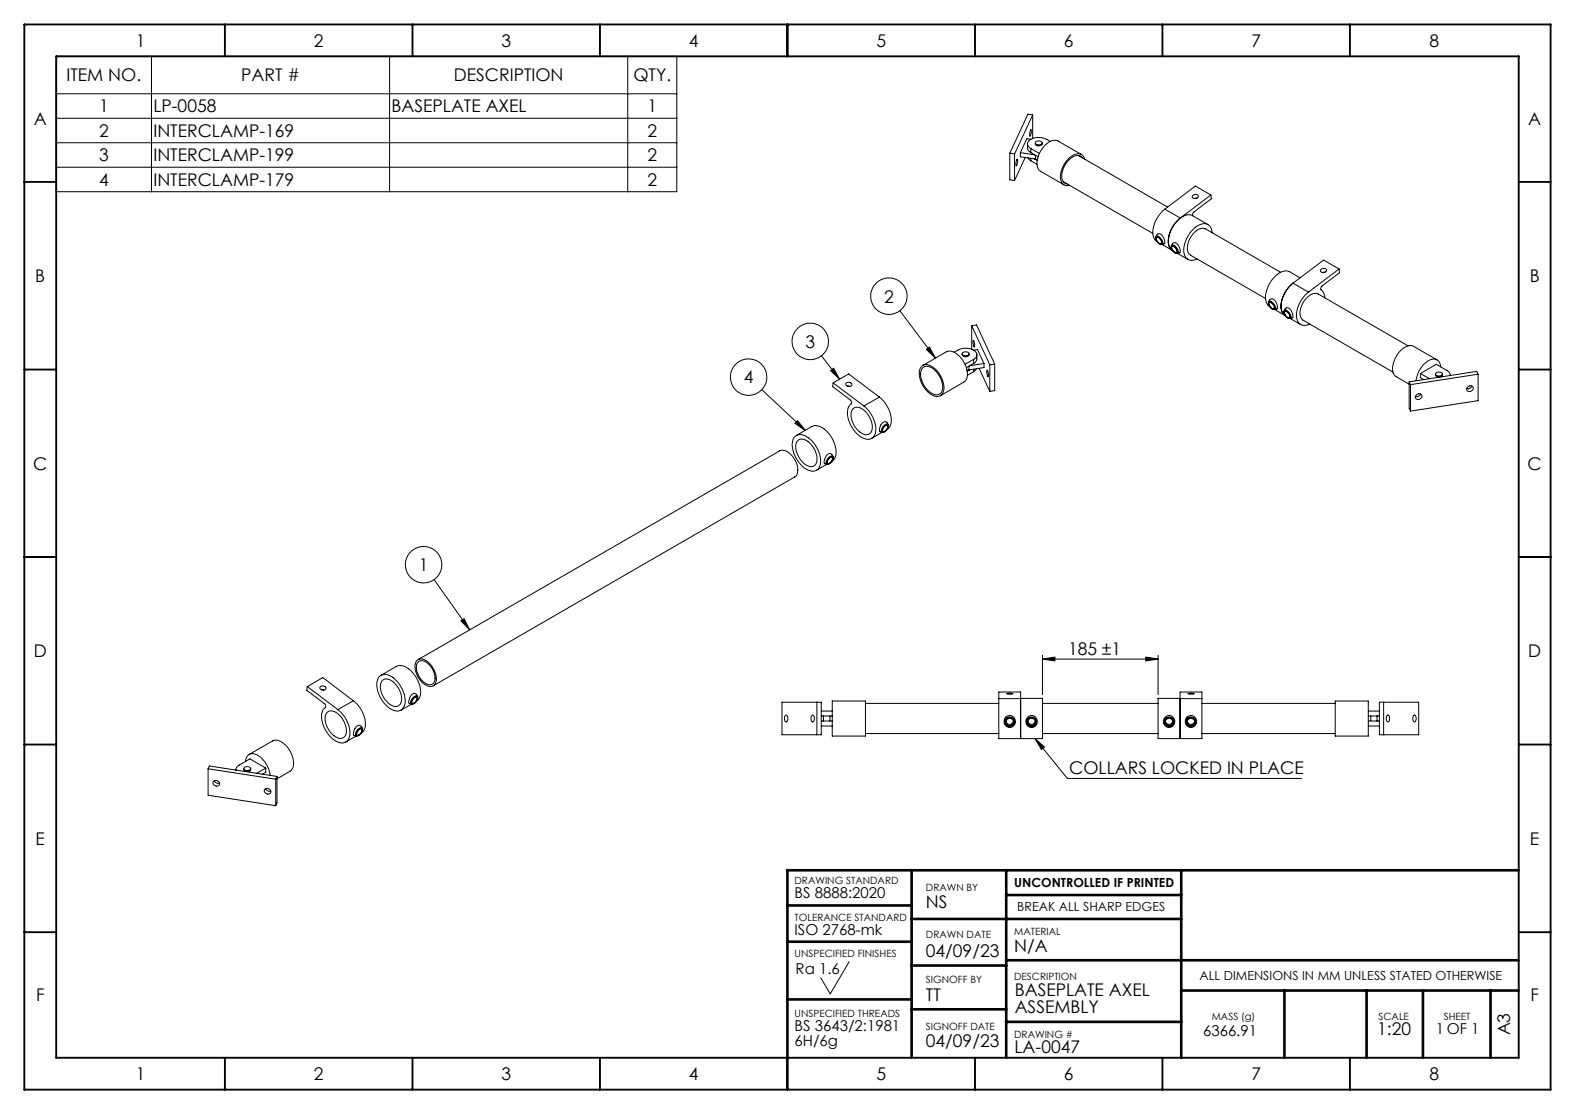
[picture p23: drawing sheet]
<svg xmlns="http://www.w3.org/2000/svg" width="594mm" height="420mm" viewBox="0 0 594 420" stroke-linecap="round" stroke-linejoin="round" font-family="sans-serif">
<defs><g id="words">
<g font-size="6.6">
<text x="51.2" y="17.6">1</text>
<text x="118.4" y="17.6">2</text>
<text x="189.1" y="17.6">3</text>
<text x="259.8" y="17.6">4</text>
<text x="330.5" y="17.6">5</text>
<text x="401.2" y="17.6">6</text>
<text x="472" y="17.6">7</text>
<text x="539.1" y="17.6">8</text>
<text x="25.1" y="30.7">ITEM NO.</text>
<text x="91" y="30.7">PART #</text>
<text x="171.1" y="30.7">DESCRIPTION</text>
<text x="238.9" y="30.7">QTY.</text>
<text x="12.8" y="47.3">A</text>
<text x="37.4" y="42.3">1</text>
<text x="57.9" y="42.3">LP-0058</text>
<text x="147.7" y="42.3">BASEPLATE AXEL</text>
<text x="244.2" y="42.3">1</text>
<text x="576.4" y="47.3">A</text>
<text x="37.4" y="51.6">2</text>
<text x="57.9" y="51.6">INTERCLAMP-169</text>
<text x="244.2" y="51.6">2</text>
<text x="37.4" y="60.8">3</text>
<text x="57.9" y="60.8">INTERCLAMP-199</text>
<text x="244.2" y="60.8">2</text>
<text x="37.4" y="70">4</text>
<text x="57.9" y="70">INTERCLAMP-179</text>
<text x="244.2" y="70">2</text>
<text x="13.3" y="106.3">B</text>
<text x="576.9" y="106.3">B</text>
<text x="333.4" y="114.1">2</text>
<text x="303.8" y="131.1">3</text>
<text x="280.5" y="144.6">4</text>
<text x="12.5" y="177">C</text>
<text x="576.1" y="177">C</text>
<text x="158" y="215.3">1</text>
<text x="12.8" y="247.7">D</text>
<text x="402.8" y="247">185 ±1</text>
<text x="576.3" y="247.7">D</text>
<text x="403.2" y="292">COLLARS LOCKED IN PLACE</text>
<text x="13.4" y="318.5">E</text>
<text x="577" y="318.5">E</text>
<text x="349.2" y="342.4">NS</text>
<text x="382.5" y="359.1">N/A</text>
<text x="349.2" y="360.7">04/09/23</text>
<text x="13.6" y="377.5">F</text>
<text x="349.2" y="377.3">TT</text>
<text x="382.7" y="375.7">BASEPLATE AXEL</text>
<text x="577.2" y="377.5">F</text>
<text x="382.7" y="382.1">ASSEMBLY</text>
<text x="349.2" y="394.8">04/09/23</text>
<text x="519.4" y="390.2">1:20</text>
<text x="569.5" y="390.4" transform="rotate(-90 569.5 390.4)">A3</text>
<text x="382.6" y="396.9">LA-0047</text>
<text x="51.2" y="407.2">1</text>
<text x="118.4" y="407.2">2</text>
<text x="189.1" y="407.2">3</text>
<text x="259.8" y="407.2">4</text>
<text x="330.5" y="407.2">5</text>
<text x="401.2" y="407.2">6</text>
<text x="472" y="407.2">7</text>
<text x="539.1" y="407.2">8</text>
</g>
<g font-size="5.7">
<text x="299.7" y="338.6">BS 8888:2020</text>
<text x="299.7" y="352.5">ISO 2768-mk</text>
<text x="300.1" y="367.4">Ra 1.6</text>
<text x="299.7" y="388.8">BS 3643/2:1981</text>
<text x="541.5" y="389.9">1 OF 1</text>
<text x="299.7" y="394.4">6H/6g</text>
<text x="453.7" y="390.6">6366.91</text>
</g>
<g font-size="4.7">
<text x="382.5" y="334.5">UNCONTROLLED IF PRINTED</text>
<text x="383.7" y="343.6">BREAK ALL SHARP EDGES</text>
<text x="452.4" y="369.5">ALL DIMENSIONS IN MM UNLESS STATED OTHERWISE</text>
</g>
<g font-size="3.8">
<text x="299.7" y="333.4">DRAWING STANDARD</text>
<text x="349.2" y="336">DRAWN BY</text>
<text x="299.7" y="347.2">TOLERANCE STANDARD</text>
<text x="349.2" y="353.9">DRAWN DATE</text>
<text x="382.5" y="352.5">MATERIAL</text>
<text x="299.7" y="360.7">UNSPECIFIED FINISHES</text>
<text x="349.2" y="370.8">SIGNOFF BY</text>
<text x="382.5" y="369.5">DESCRIPTION</text>
<text x="299.7" y="383.5">UNSPECIFIED THREADS</text>
<text x="349.2" y="388.2">SIGNOFF DATE</text>
<text x="457" y="384.6">MASS (g)</text>
<text x="519.9" y="384.6">SCALE</text>
<text x="544.5" y="384.6">SHEET</text>
<text x="382.5" y="391.3">DRAWING #</text>
</g>
</g></defs>
<g fill="none" stroke="#000" stroke-width=".71">
<path d="M9.2 9.2h575.6v401.7h-575.6zM84.8 9.2v12M155.6 9.2v12M226.3 9.2v12M297 9.2v12M367.7 9.2v12M438.4 9.2v12M509.1 9.2v12M21.2 21.2h551.6v377.6h-551.6zM9.2 68.6h12M572.8 68.6h12M9.2 139.3h12"/>
<path d="M572.8 139.3h12M9.2 210h12M572.8 210h12M9.2 280.7h12M572.8 280.7h12M9.2 351.5h12M572.8 351.5h12M84.8 398.8v12.1M155.6 398.8v12.1M226.3 398.8v12.1M297 398.8v12.1M367.7 398.8v12.1"/>
<path d="M438.4 398.8v12.1M509.1 398.8v12.1"/>
</g>
<g fill="none" stroke="#000" stroke-width=".99">
<path d="M343.8 328.1v70.7M379.5 328.1v70.7M379.5 337.5h66M445.5 328.1v70.7M572.8 328.1h-275.8v70.7M297 341.4h46.8M297 355.1h46.8M343.8 346.5h101.7M297 376.8h46.8M343.8 364.1h35.7M379.5 362.1h193.3M445.5 373.5h127.3"/>
<path d="M484.4 373.5v25.3M515.4 373.5v25.3M536.6 373.5v25.3M562.1 373.5v25.3M343.8 380.6h35.7M379.5 385.3h66"/>
</g>
<g fill="none" stroke="#000" stroke-width=".38">
<path d="M21.2 21.2h234.1v51.1h-234.1zM21.2 35.4h234.1M57.1 21.2v51.1M146.9 21.2v51.1M236.7 21.2v51.1M21.2 44.6h234.1M21.2 53.8h234.1M380.8 57.8l1.8 .3M380.8 57.8v10l1.8 .2M382.6 58.1v9.9M384.8 57.6v1.5l5.4 .8M384.8 57.6l5.4 .8"/>
<path d="M386.7 59.4l-4.1 8.6M387.5 54.3l.1 2 1.2 1.2M387.7 59.5l1.1 1.1M388.7 48.9a2.26 2.26 0 0 1-.2 2.5l-.2-.9zM388.8 52.5l-1.5-.2-2.5 5.3M388.8 56l3.2 1.9M388.8 56v1.5M388.8 59.7v.9M388.8 57.5l1.4 .9M389.5 43.4l-1.8-.3-6.9 14.7M389.5 43.4l-6.9 14.7M389.5 43.4v8.8"/>
<path d="M390.2 58.4l1.3 .7M390.2 59.9l1 .6M390.2 59.9l.3 .1M390.5 53.9a1.31 1.31 0 0 0 1.3 1.1 1.31 1.31 0 0 0 1.3-1.1M390.5 60l.8 .1M390.5 58.6v1.4M390.8 53.3a1.36 1.36 0 0 1 2.2 .8 1.39 1.39 0 0 1-1.4 .6 1.39 1.39 0 0 1-1.1-1zM396.1 53.3a6.8 6.8 0 0 0-7.7-.5 1.8 1.8 0 0 0-.9 1.7 1.8 1.8 0 0 0 1.3 1.5M406.7 58.6l33.7 19.5M407.9 58.3l-8.9-5.1a5 5 0 0 0-5.7 2.6 7.6 7.6 0 0 0-1.5 8.3l9.5 5.6M408.2 59.5a2.85 2.85 0 0 0-4.5 .3 7.8 7.8 0 0 0-2.7 8.7l1.5 .8M21.2 63.1h234.1"/>
<path d="M383.5 60.1a1.95 1.95 0 0 1 0 2.3l-.1 .1a2.38 2.38 0 0 1 .1-2.4zM388.8 60.6l2.3 1.4M401 68.5l33.8 19.5M409.1 60a2.68 2.68 0 0 0-4.5-1.4 9.5 9.5 0 0 0-4.4 9.7 2.46 2.46 0 0 0 3.2 1.6M439.3 78.9a10.7 10.7 0 0 0-4.1 10.8l1.2 1.4M439.3 78.9l5.8 3.3M449.9 73.7a1.15 1.15 0 0 1 1.2-.4 1.15 1.15 0 0 1 .8 .9 1.26 1.26 0 0 1-1.1 .7 1.26 1.26 0 0 1-1.2-.8zM451.4 74.7l-1 .1M456.7 73.5l.2 1.4-6.6 5-.5 .6 .1 .9M456.7 73.5l-11.6 8.7M456.7 73.5l-5.9-3.4-11.5 8.8M436 89.3a2.61 2.61 0 0 0 2.1 2.9"/>
<path d="M436 89.3l.7-1a1.79 1.79 0 0 1 2.2 1.5l.4 1.3-.3 .8M436 89.3a1.95 1.95 0 0 1 2.5 1.7v.9l-.3 .3M436.1 89.4a1.92 1.92 0 0 1 1.9 2.6 2.21 2.21 0 0 1-1.9-2.6zM436.3 89.6a1.73 1.73 0 0 1 1.6 2.2 1.8 1.8 0 0 1-1.6-2.2zM438.1 92.2h.1M438.2 92.1l4 2.3M439.1 91.9l-.9 .3M441.8 92.6a2.41 2.41 0 0 0 2.2 2.9M441.8 92.6l.4-.7a1.41 1.41 0 0 1 1.5-.3 1.41 1.41 0 0 1 .9 1.2l.5 1.4-.2 1.1M441.8 92.6a1.63 1.63 0 0 1 2.2 1.3l.4 1-.4 .6M441.9 92.7a1.98 1.98 0 0 1 1.9 2.7 2.29 2.29 0 0 1-1.9-2.7zM442.1 93a1.68 1.68 0 0 1 1.6 2.2 1.83 1.83 0 0 1-1.6-2.2z"/>
<path d="M444 95.5l4 2.3M444.9 95.3l-.9 .2M444.9 95.3h.1M445.1 82.2a4.6 4.6 0 0 1 4.6-.9l5.9 3.4M445.1 82.2a11 11 0 0 0-4.1 10.7l.5 .9 .7 .6M445.1 82.2a10.8 10.8 0 0 0-4.1 10.9l1.2 1.3M457.2 87.8a3.2 3.2 0 0 0-1.6-3.1 3.2 3.2 0 0 0-3.5 .2 10.8 10.8 0 0 0-5.3 11.4 3.1 3.1 0 0 0 4.7 1.3M339.4 117.1l13.4 18M478.4 113.9a2.5 2.5 0 0 0 2.3 2.8M478.4 113.8h.1M478.5 113.8l.4-.7a1.41 1.41 0 0 1 1.5-.3 1.41 1.41 0 0 1 .9 1.2l.5 1.9-.2 .6M478.5 113.8a1.62 1.62 0 0 1 2.2 1.3l.4 .9-.4 .7"/>
<path d="M478.6 113.9a2.11 2.11 0 0 1 2 2.6 2.11 2.11 0 0 1-2-2.6zM478.7 114.1a1.68 1.68 0 0 1 1.7 2.2 1.83 1.83 0 0 1-1.7-2.2zM480.7 116.7l4 2.3M481.6 116.5l-.9 .2M481.6 116.5h.1M483 102.7l-28.3-16.4a4.5 4.5 0 0 0-5.3 2.6 6.2 6.2 0 0 0-.8 7l28.7 16.7M484.3 117.2a2.52 2.52 0 0 0 2.2 2.9M484.4 117.3a1.98 1.98 0 0 1 1.9 2.7 2.29 2.29 0 0 1-1.9-2.7zM484.6 117.4a1.84 1.84 0 0 1 1.7 2.3 1.7 1.7 0 0 1-1.7-2.3zM487.4 119.8h.1a3.2 3.2 0 0 0-2.2-3.8l-1 1.1a2.23 2.23 0 0 1 2.6 2.4l-.4 .6M487.4 119.9l-.9 .2M487.7 106.8a11 11 0 0 0-4.2 10.7l1.2 1.5"/>
<path d="M487.7 106.8a11.2 11.2 0 0 0-4.4 10.3l1.4 1.9M487.7 106.8l5.8 3.4M490.3 104.8l-3.9-2.3a5.4 5.4 0 0 0-6.2 2.4 10.1 10.1 0 0 0-2.6 9.2l1.3 1.5M493.5 110.2a10.7 10.7 0 0 0-4.1 10.8 3 3 0 0 0 4.5 1.2M498.2 101.6a1.18 1.18 0 0 1 1.2-.5 1.18 1.18 0 0 1 .9 1 1.16 1.16 0 0 1-1.3 .7 1.16 1.16 0 0 1-1-1zM499.7 102.6l-.9 .2M505 101.4l.2 1.4-6.6 5a1.19 1.19 0 0 0-.5 1.2 1.19 1.19 0 0 0 .8 1l.8 2.3M505 101.4l-11.5 8.8M505 101.4l-5.8-3.3-11.5 8.7M309.8 134.2l6.9 8.8M313.2 139.7l1.2-.9 2.3 4.2zM347.7 138a4.3 4.3 0 0 1 5.7 1.8 8.6 8.6 0 0 1 2.1 8.5 2.95 2.95 0 0 1-4.7 .2 9.4 9.4 0 0 1-3.8-9.4z"/>
<path d="M347.9 138.8a3.3 3.3 0 0 1 4.8 .9 7.5 7.5 0 0 1 2.2 8.3 2.83 2.83 0 0 1-4.2-.1 8 8 0 0 1-3-8.8zM348.1 137.8l8.8-5.1a4.7 4.7 0 0 1 5.3 2 8.4 8.4 0 0 1 2.2 8.4l-.9 1-8.9 5.1M349.4 131.8l1.1-.9 2.3 4.2zM359.8 132.8a6.5 6.5 0 0 1 8.1-.2 1.75 1.75 0 0 1-.7 2.9M362.9 133.4a1.37 1.37 0 0 0 1.1 1.1 1.37 1.37 0 0 0 1.5-.7v-.4M363.1 133a1.46 1.46 0 0 1 2.4 .6 1.45 1.45 0 0 1-2.6-.4zM365.4 139.5h-.7M365.4 138v1.5M365.7 137.9l-1.2 .7M365.7 139.4l-.9 .6M365.7 139.4l-.3 .1M366.5 122.8l6.8 14.7"/>
<path d="M366.5 122.8l1.8-.3 6.8 14.8M366.5 122.8v8.9M367.1 128.4l.4 1a.95 .95 0 0 1-.1 1.4l-.4-1.6zM367.2 132l1.5-.2 2.4 5.3M367.2 135.5l-3.2 1.8M367.2 135.5v1.6M367.2 139.2v.9M367.2 137.1l-1.5 .8M368.3 139l-1.1 1.1M368.4 133.8v2.1l-1.2 1.2M369.3 138.9l4 8.7M371.1 137.1v1.5l-5.4 .8"/>
<path d="M371.1 137.1l-5.4 .8M372.3 139.5l.4 1a.95 .95 0 0 1-.1 1.5l-.4-1.7zM373.3 137.5v10.1M375.1 137.3l-1.8 .2M375.1 137.3v10l-1.8 .3M486.6 120.1l3.9 2.2M531.1 130.4l-34-19.5a4.6 4.6 0 0 0-5.2 2.5 6.2 6.2 0 0 0-.9 7l34.3 19.9M542 135.7l-8.8-5.1a5 5 0 0 0-5.8 2.6 7.7 7.7 0 0 0-1.5 8.2l5.6 3.5M543.3 138.3a2.8 2.8 0 0 0-1.5-2.7 2.8 2.8 0 0 0-3.1 .4 10.5 10.5 0 0 0-4.6 7.6M287.3 146.9l16.4 15.4M300.8 158.6l2.9 3.7-3.9-2.6zM314.2 144.4l-.2 1.4 6.6 5a1.17 1.17 0 0 1 .6 1.1 1.17 1.17 0 0 1-.8 1 8.8 8.8 0 0 0 2 9.7 5.7 5.7 0 0 0 6.2 2.7 5.3 5.3 0 0 0 1.1-6.6 12.4 12.4 0 0 0-3.9-5.6"/>
<path d="M314.2 144.4l11.6 8.7M314.2 144.4l5.9-3.4 11.5 8.7M319.1 144.5a1.15 1.15 0 0 1 1.4-.4 1.15 1.15 0 0 1 .6 1.3 1.21 1.21 0 0 1-1.3 .3 1.21 1.21 0 0 1-.7-1.2zM319.6 145.6l.9 .1M321.7 154.1a3.8 3.8 0 0 1 5.2 1.7 6.4 6.4 0 0 1 1.3 7.5 3.1 3.1 0 0 1-4.3-.7 7.6 7.6 0 0 1-2.4-8.2zM331.6 149.7a10.7 10.7 0 0 1 4.2 10.8l-1.2 1.4M331.6 149.7l-5.8 3.4M367.2 140.1l-2.3 1.4M531.5 144l.5 1M531.5 144v10l.5 1M532 145v10M534.2 148.9a1.14 1.14 0 0 1 1.9 .1 1.14 1.14 0 0 1-1 1.6 .97 .97 0 0 1-1.2-.4 .97 .97 0 0 1 .3-1.3z"/>
<path d="M535.7 140.8l6-3.5 4.4 2.6 .6 .6 .2 1.1v-.2M535.7 140.8v1.6l1.3 .7M535.7 140.8l3.4 2M535.8 148.6a1.52 1.52 0 0 1-2 .9M541.4 141a1.32 1.32 0 0 0 1.3 1.1 1.32 1.32 0 0 0 1.3-1.1M541.6 140.6a1.4 1.4 0 0 1 2.3 .6 1.43 1.43 0 0 1-2.5-.4zM553.5 145.9a1.14 1.14 0 0 1 2 .1 1.14 1.14 0 0 1-1.1 1.6 .96 .96 0 0 1-1.2-.5 .96 .96 0 0 1 .3-1.2zM555.1 145.6a1.52 1.52 0 0 1-1.9 .9M557.5 141.1v10l-25.5 3.9M557.5 141.1l-25.5 3.9M557.5 141.1l-.5-1.1-25.5 4M299.6 164.8a3.7 3.7 0 0 1 5.3 .3 10.7 10.7 0 0 1 4.2 10.7 3.2 3.2 0 0 1-5.2 1 10.8 10.8 0 0 1-4.8-11.1z"/>
<path d="M300.4 164.2l5.8-3.4a5.6 5.6 0 0 1 6.2 2.4 9.7 9.7 0 0 1 2.4 9.7l-1 1.1M300.9 166.1a3.8 3.8 0 0 1 5.2 1.7 6.3 6.3 0 0 1 1.3 7.6 3.8 3.8 0 0 1-5.2-1.7 6.4 6.4 0 0 1-1.3-7.6zM311.9 175l-4 2.3M312.5 173.1a.85 .85 0 0 1 .6-.7 .85 .85 0 0 1 .9 .3 1.87 1.87 0 0 1-1.9 1.9l-.1-.6zM312.7 172.7a.76 .76 0 0 1 .8-.6 .76 .76 0 0 1 .7 .8 2.21 2.21 0 0 1-2.2 2 1.97 1.97 0 0 1 .7-2.2zM313.7 171.4a1.03 1.03 0 0 0-1.6-.1l-.9 1.3-.4 1.8 .1 .3 1 .4M313.8 171.4l.3 .7M314.1 172.1a1.82 1.82 0 0 0-2.3 1.5l-.2 .9 .3 .6M314.1 172.1l.1 .1M314.2 172.2a2.59 2.59 0 0 1-2.3 2.9M332.7 163l-4 2.3M332.8 163h.1"/>
<path d="M333.4 160.9l.5-.4a.57 .57 0 0 1 .9 0 .57 .57 0 0 1-.1 .9 1.46 1.46 0 0 1-1.8 1.1l-.1-.4zM333.5 160.7a.79 .79 0 0 1 .8-.6 .79 .79 0 0 1 .7 .7 2.3 2.3 0 0 1-2.2 2 1.82 1.82 0 0 1 .7-2.1zM335 160.1a2.64 2.64 0 0 1-2.2 2.9M335 160.1a1.36 1.36 0 0 0-1.4-1.1 3.2 3.2 0 0 0-1.7 3.8l.9 .2M335 160.1a1.65 1.65 0 0 0-2.3 1.3l-.3 .9 .4 .7M163.7 218.5l13.4 19M173.8 234.1l1.2-.8 2.1 4.2zM115.9 258.9l-.2 1.4 6.6 5a1.19 1.19 0 0 1 .5 1.1 1.19 1.19 0 0 1-.8 1 9 9 0 0 0 2 9.7 5.8 5.8 0 0 0 6.3 2.7 4.9 4.9 0 0 0 1.4-5.8 12.2 12.2 0 0 0-4.3-6.4M115.9 258.9l11.5 8.7M115.9 258.9l5.8-3.4 11.6 8.7M120.9 258.8a1.15 1.15 0 0 1 1.3-.1 1.15 1.15 0 0 1 .6 1.2 1.11 1.11 0 0 1-1.4 .3 1.11 1.11 0 0 1-.5-1.4zM142.9 255.2a3.7 3.7 0 0 1 5.4 .3 11 11 0 0 1 4.2 10.8 3.3 3.3 0 0 1-5.3 .9 10.9 10.9 0 0 1-4.8-11.1z"/>
<path d="M143.7 254.6l5.8-3.3a5.4 5.4 0 0 1 6.2 2.4 10.1 10.1 0 0 1 2.6 9.2l-1.2 1.5M144.2 256.6a3.1 3.1 0 0 1 4.3 .7 7.6 7.6 0 0 1 2.5 8.2 2.96 2.96 0 0 1-4.6-.5 7.5 7.5 0 0 1-2.5-8.1zM157.2 249.1a2.99 2.99 0 0 1 4.3 .6 7.6 7.6 0 0 1 2.6 8.1 2.63 2.63 0 0 1-4 .2 7.7 7.7 0 0 1-3.1-8.6zM157.7 248.7l136.3-78.7a4.3 4.3 0 0 1 5.2 2.4 6.4 6.4 0 0 1 1 7.1l-136.8 79.1M157.8 249.6a3.3 3.3 0 0 1 4.5 1.6 5.6 5.6 0 0 1 1 6.5 3.7 3.7 0 0 1-4.9-2.1 5.2 5.2 0 0 1-.6-6zM393.2 248.5l4.6-.7v1.4zM393.2 247.1v14.8M393.2 248.5h43.6M432.1 247.8l4.7 .7-4.7 .7zM436.8 247.1v14.8M121.2 260.1l.9 .1M123.4 268.6a3.8 3.8 0 0 1 5.2 1.7 6.4 6.4 0 0 1 1.3 7.5 3.2 3.2 0 0 1-4.4-.7 7.5 7.5 0 0 1-2.4-8.2z"/>
<path d="M133.3 264.2a10.7 10.7 0 0 1 4.1 10.9l-1.1 1.3M133.3 264.2l-5.9 3.4M134.4 277.5l-4 2.3M134.4 277.5h.1M135.2 275.2a.76 .76 0 0 1 .8-.6 .76 .76 0 0 1 .7 .8 2.21 2.21 0 0 1-2.2 1.9 1.97 1.97 0 0 1 .7-2.1zM135.3 275.2l.3-.2a.59 .59 0 0 1 .9 0 .59 .59 0 0 1-.1 .9 1.46 1.46 0 0 1-1.8 1.2v-.7zM136.2 274a1.2 1.2 0 0 0-1.2-.5 1.2 1.2 0 0 0-.9 .9l-.8 2.3 .2 .6 .9 .2M136.3 273.9l.4 .7M136.6 274.6a2.53 2.53 0 0 1-2.1 2.9M136.7 274.6a2.04 2.04 0 0 0-2.6 2v.5l.3 .4M155.2 265.5l-4 2.3M155.3 265.5h.1"/>
<path d="M155.8 263.6a.82 .82 0 0 1 .6-.8 .82 .82 0 0 1 .9 .4 1.87 1.87 0 0 1-1.8 1.9l-.1-.7zM156 263.2a.78 .78 0 0 1 .8-.6 .78 .78 0 0 1 .7 .7l-.1 .3a1.99 1.99 0 0 1-2.1 1.7 1.82 1.82 0 0 1 .7-2.1zM157.5 262.6a2.59 2.59 0 0 1-2.1 2.9M157.5 262.6l-.4-.7a1.03 1.03 0 0 0-1.7-.1l-.8 1.2-.5 1.9 .3 .4 .9 .2M157.5 262.6a1.95 1.95 0 0 0-2.5 1.8l-.1 .8 .4 .3M294.9 264.8h14.8v12.3h-14.8zM296.3 269.7a1.34 1.34 0 0 1 .9 1.2 1.34 1.34 0 0 1-.9 1.3 1.96 1.96 0 0 1 0-2.5zM306.2 269.8a.75 .75 0 0 1 .9 .2 .75 .75 0 0 1 0 .9 .77 .77 0 0 1 0 1 .77 .77 0 0 1-.9 .2 1.98 1.98 0 0 1 0-2.3zM308.1 264.8v12.3M309.7 270h4.2M309.7 271.9h4.2M309.7 268.1h4.2"/>
<path d="M309.7 273.8h4.2M310.6 270v1.9M313 270v1.9M313.9 264.3h12.5v13.2h-12.5zM326.4 265.2h50.3M326.4 276.6h50.3M376.7 263.4h8.2M376.7 263.4v-2.5h8.2v2.5M379.4 272a1.4 1.4 0 0 0 1.4 1.2 1.4 1.4 0 0 0 1.4-1.1M379.6 261.5l2.4 .1-1.9 .1zM384.9 263.4v15.1zM384.9 263.3h8.3v15.2h-16.5v-15.1"/>
<path d="M390.4 278.5l3.5 3.2-1.1 .9zM390.4 278.5l12.1 15h88.4M390.4 272a1.4 1.4 0 0 1-1.3 1.1 1.4 1.4 0 0 1-1.4-1M393.2 265.2h43.6M393.2 276.6h43.6M442.3 272a1.37 1.37 0 0 1-1.4 1.2 1.37 1.37 0 0 1-1.3-1.1M445 263.3h-8.2v15.2h16.5v-15.1M445 263.4v15.1zM445 263.4h8.3M445 263.4v-2.5h8.3v2.5M447.8 272a1.4 1.4 0 0 0 1.3 1.2 1.4 1.4 0 0 0 1.4-1.1M448 261.5l2.3 .1-1.8 .1z"/>
<path d="M453.3 265.2h50.3M453.3 276.6h50.3M503.6 264.3h12.4v13.2h-12.4zM516 270h4.2M516 271.9h4.2M516 268.1h4.2M516 273.8h4.2M517 270v1.9M519.3 270v1.9M520.2 264.8h14.9v12.3h-14.9zM521.8 264.8v12.3M523.3 269.7a1.44 1.44 0 0 1 .1 2.5 1.72 1.72 0 0 1-.1-2.5z"/>
<path d="M533.3 269.7a1.44 1.44 0 0 1 .2 2.5 1.72 1.72 0 0 1-.2-2.5zM78.5 289.9l.5-1.1 25.5 4M78.5 289.9l25.5 3.9M78.5 289.9v10l25.5 3.9M80.5 294.7a1.24 1.24 0 0 1 1.7-.2 1.24 1.24 0 0 1 .2 1.7 1.31 1.31 0 0 1-1.5-.1 1.31 1.31 0 0 1-.4-1.4zM80.8 294.4a1.52 1.52 0 0 0 2 .9M92 289.8a1.32 1.32 0 0 0 1.3 1.1 1.32 1.32 0 0 0 1.2-1.1M92.1 289.4a1.45 1.45 0 0 1 2.4 .6 1.43 1.43 0 0 1-2.5-.4zM92.6 287.1a2.8 2.8 0 0 1 1.5-2.7 2.8 2.8 0 0 1 3.1 .4 10.5 10.5 0 0 1 4.7 7.6M93.9 284.5l8.9-5.1a5.1 5.1 0 0 1 5.8 2.5 7.7 7.7 0 0 1 1.4 8.3l-5.5 3.5M99.8 297.7a1.24 1.24 0 0 1 1.7-.2 1.24 1.24 0 0 1 .3 1.7 1.31 1.31 0 0 1-1.5-.1 1.31 1.31 0 0 1-.5-1.4zM100.2 297.4a1.52 1.52 0 0 0 1.9 .9"/>
<path d="M100.2 289.6l-6-3.5-4.3 2.6-.6 .6-.3 1.1v-.2M100.2 289.6l-3.4 2M100.2 289.6v1.6l-1.3 .7M104 293.8v10M104.5 292.8l-.5 1M104.5 292.8v9.9l-.5 1.1M320.3 362.6l-7.2 12.1-3.6-6"/>
<circle cx="335.2" cy="111.7" r="6.9"/>
<circle cx="305.6" cy="128.7" r="6.9"/>
<circle cx="282.3" cy="142.2" r="6.9"/>
<circle cx="159.8" cy="212.9" r="6.9"/>
<circle cx="380.8" cy="272.2" r="1.39"/>
<circle cx="380.8" cy="272.1" r="2.23"/>
<circle cx="380.8" cy="272.2" r="1.63"/>
<circle cx="380.8" cy="272.2" r="1.87"/>
<circle cx="389" cy="272.2" r="1.87"/>
<circle cx="389.1" cy="272.2" r="1.63"/>
<circle cx="389.1" cy="272.2" r="1.4"/>
<circle cx="389.1" cy="272" r="2.24"/>
<circle cx="440.9" cy="272.2" r="1.64"/>
<circle cx="440.9" cy="272.2" r="1.4"/>
<circle cx="440.9" cy="272" r="2.25"/>
<circle cx="440.9" cy="272.2" r="1.85"/>
<circle cx="449.1" cy="272.2" r="1.39"/>
<circle cx="449.1" cy="272.1" r="2.23"/>
<circle cx="449.2" cy="272.2" r="1.86"/>
<circle cx="449.2" cy="272.2" r="1.65"/>
</g>
<g fill="#000">
<path d="M300.8 158.6l2.9 3.7-3.9-2.6zM349.4 131.8l1.1-.9 2.3 4.2zM313.2 139.7l1.2-.9 2.3 4.2zM173.8 234.1l1.2-.8 2.1 4.2zM390.4 278.5l3.5 3.2-1.1 .9z"/>
<path d="M432.1 247.8l4.7 .7-4.7 .7zM393.2 248.5l4.6-.7v1.4z"/>
</g>
<use href="#words"/>
</svg>
